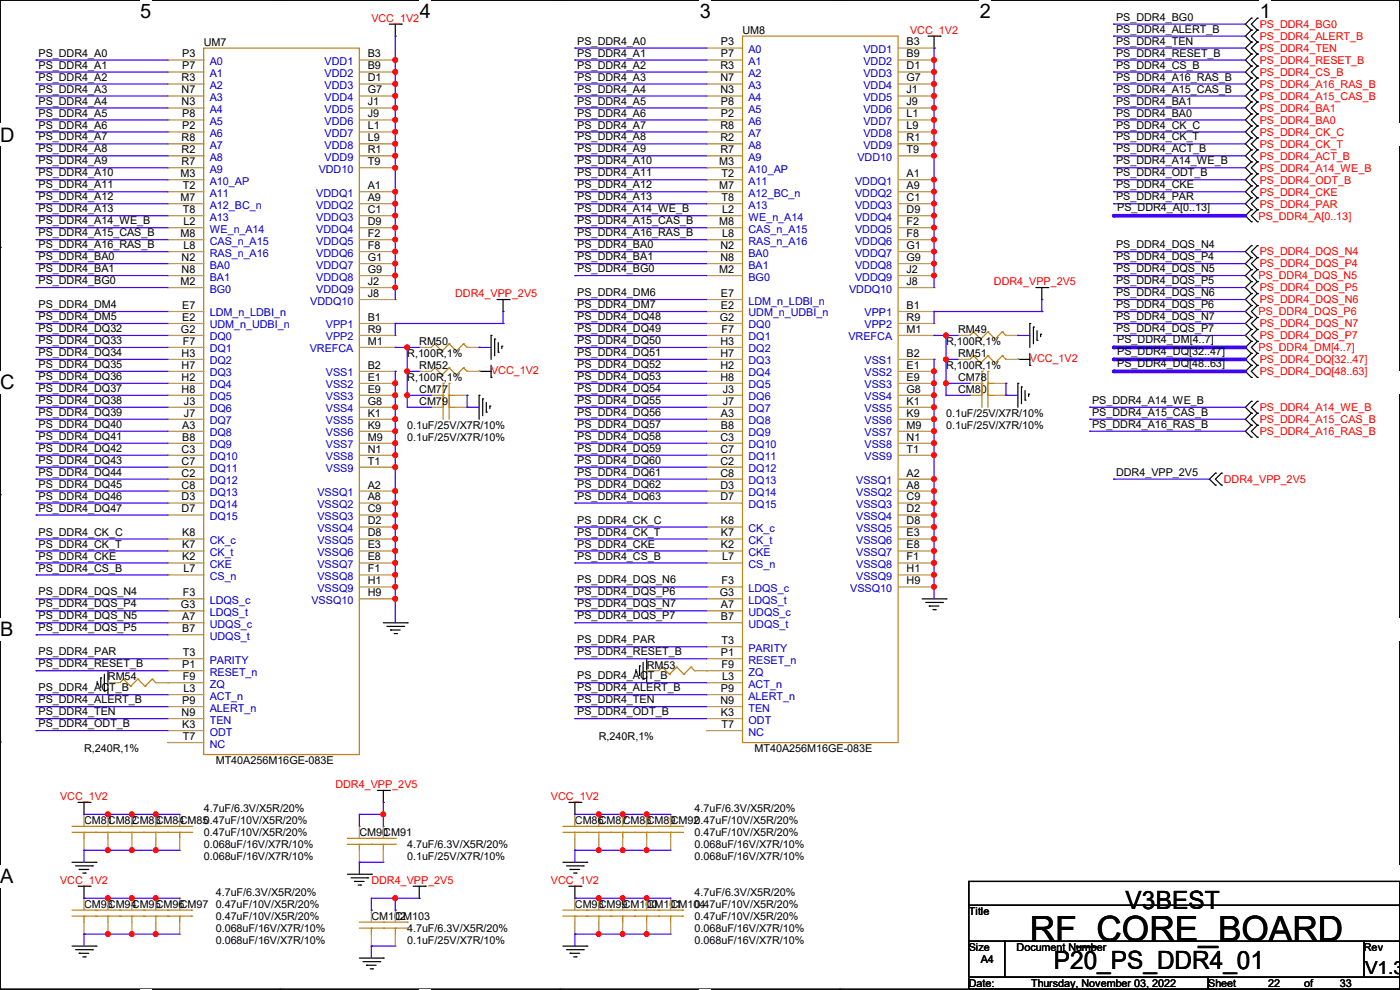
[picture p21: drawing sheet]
<svg xmlns="http://www.w3.org/2000/svg" width="297mm" height="210mm" viewBox="0 0 297 210" stroke-linecap="round" stroke-linejoin="round" font-family="sans-serif">
<defs><g id="words">
<text font-size="7.4" x="218.5" y="199.7">RF_CORE_BOARD</text>
<g font-size="5.3">
<text x="238.8" y="192.8">V3BEST</text>
<text x="223.6" y="205.5">P20_PS_DDR4_01</text>
</g>
<g font-size="4.2">
<text x="29.7" y="3.9">5</text>
<text x="89.1" y="3.9">4</text>
<text x="148.5" y="3.9">3</text>
<text x="207.9" y="3.9">2</text>
<text x="267.3" y="3.9">1</text>
<text x="0" y="30.1">D</text>
<text x="0" y="82.5">C</text>
<text x="0" y="135">B</text>
<text x="0" y="187.4">A</text>
<text x="297" y="187.4">A</text>
</g>
<text font-size="3.8" x="289.6" y="206.6">V1.3</text>
<g font-size="2.3" fill="#f00">
<text x="78.8" y="4.7">VCC_1V2</text>
<text x="267.3" y="5.9">PS_DDR4_BG0</text>
<text x="193.1" y="7.2">VCC_1V2</text>
<text x="267.3" y="8.5">PS_DDR4_ALERT_B</text>
<text x="267.3" y="11">PS_DDR4_TEN</text>
<text x="267.3" y="13.5">PS_DDR4_RESET_B</text>
<text x="267.3" y="16.1">PS_DDR4_CS_B</text>
<text x="267.3" y="18.6">PS_DDR4_A16_RAS_B</text>
<text x="267.3" y="21.2">PS_DDR4_A15_CAS_B</text>
<text x="267.3" y="23.7">PS_DDR4_BA1</text>
<text x="267.3" y="26.2">PS_DDR4_BA0</text>
<text x="267.3" y="28.8">PS_DDR4_CK_C</text>
<text x="267.3" y="31.3">PS_DDR4_CK_T</text>
<text x="267.3" y="33.9">PS_DDR4_ACT_B</text>
<text x="267.3" y="36.4">PS_DDR4_A14_WE_B</text>
<text x="267.3" y="38.9">PS_DDR4_ODT_B</text>
<text x="267.3" y="41.5">PS_DDR4_CKE</text>
<text x="267" y="46.6">PS_DDR4_A[0..13]</text>
<text x="267.3" y="44">PS_DDR4_PAR</text>
<text x="267" y="59.3">PS_DDR4_DQS_N5</text>
<text x="267.3" y="54.2">PS_DDR4_DQS_N4</text>
<text x="267.3" y="56.7">PS_DDR4_DQS_P4</text>
<text x="96.6" y="63.1">DDR4_VPP_2V5</text>
<text x="210.9" y="60.5">DDR4_VPP_2V5</text>
<text x="267.3" y="61.8">PS_DDR4_DQS_P5</text>
<text x="267.3" y="64.3">PS_DDR4_DQS_N6</text>
<text x="267" y="66.9">PS_DDR4_DQS_P6</text>
<text x="267.3" y="69.4">PS_DDR4_DQS_N7</text>
<text x="267.3" y="72">PS_DDR4_DQS_P7</text>
<text x="218.5" y="76.8">VCC_1V2</text>
<text x="267" y="74.5">PS_DDR4_DM[4..7]</text>
<text x="267.3" y="77">PS_DDR4_DQ[32..47]</text>
<text x="104.2" y="79.3">VCC_1V2</text>
<text x="267.3" y="79.6">PS_DDR4_DQ[48..63]</text>
<text x="267.3" y="87.2">PS_DDR4_A14_WE_B</text>
<text x="267.3" y="89.7">PS_DDR4_A15_CAS_B</text>
<text x="267.3" y="92.3">PS_DDR4_A16_RAS_B</text>
<text x="259.6" y="102.4">DDR4_VPP_2V5</text>
<text x="71.2" y="167.2">DDR4_VPP_2V5</text>
<text x="12.7" y="169.8">VCC_1V2</text>
<text x="116.9" y="169.8">VCC_1V2</text>
<text x="12.7" y="187.5">VCC_1V2</text>
<text x="78.8" y="187.5">DDR4_VPP_2V5</text>
<text x="116.9" y="187.5">VCC_1V2</text>
</g>
<g font-size="2.3">
<text x="236.8" y="4.4">PS_DDR4_BG0</text>
<text x="43.2" y="9.7">UM7</text>
<text x="122.5" y="9.5">PS_DDR4_A0</text>
<text x="153" y="9.7">P3</text>
<text x="157.5" y="7.2">UM8</text>
<text x="192.3" y="9.7">B3</text>
<text x="236.8" y="6.9">PS_DDR4_ALERT_B</text>
<text x="236.8" y="9.5">PS_DDR4_TEN</text>
<text x="8.2" y="12">PS_DDR4_A0</text>
<text x="8.2" y="14.6">PS_DDR4_A1</text>
<text x="8.2" y="17.1">PS_DDR4_A2</text>
<text x="38.5" y="17.3">R3</text>
<text x="38.7" y="12.2">P3</text>
<text x="38.7" y="14.7">P7</text>
<text x="78" y="12.2">B3</text>
<text x="78" y="14.7">B9</text>
<text x="78" y="17.3">D1</text>
<text x="122.5" y="12">PS_DDR4_A1</text>
<text x="122.5" y="14.6">PS_DDR4_A2</text>
<text x="122.5" y="17.1">PS_DDR4_A3</text>
<text x="152.8" y="14.7">R3</text>
<text x="152.8" y="17.3">N7</text>
<text x="153" y="12.2">P7</text>
<text x="192.3" y="12.2">B9</text>
<text x="192.3" y="14.7">D1</text>
<text x="192.3" y="17.3">G7</text>
<text x="236.8" y="12">PS_DDR4_RESET_B</text>
<text x="236.8" y="14.6">PS_DDR4_CS_B</text>
<text x="236.8" y="17.1">PS_DDR4_A16_RAS_B</text>
<text x="8.2" y="19.6">PS_DDR4_A3</text>
<text x="8.2" y="22.2">PS_DDR4_A4</text>
<text x="38.5" y="19.8">N7</text>
<text x="38.5" y="22.4">N3</text>
<text x="78" y="19.8">G7</text>
<text x="78" y="22.4">J1</text>
<text x="122.5" y="19.6">PS_DDR4_A4</text>
<text x="122.5" y="22.2">PS_DDR4_A5</text>
<text x="152.8" y="19.8">N3</text>
<text x="153" y="22.4">P8</text>
<text x="192.3" y="19.8">J1</text>
<text x="192.3" y="22.4">J9</text>
<text x="236.8" y="19.6">PS_DDR4_A15_CAS_B</text>
<text x="236.8" y="22.2">PS_DDR4_BA1</text>
<text x="8.2" y="24.7">PS_DDR4_A5</text>
<text x="8.2" y="27.3">PS_DDR4_A6</text>
<text x="8.2" y="29.8">PS_DDR4_A7</text>
<text x="38.5" y="30">R8</text>
<text x="38.7" y="24.9">P8</text>
<text x="38.7" y="27.4">P2</text>
<text x="78" y="24.9">J9</text>
<text x="78" y="27.4">L1</text>
<text x="78" y="30">L9</text>
<text x="122.5" y="24.7">PS_DDR4_A6</text>
<text x="122.5" y="27.3">PS_DDR4_A7</text>
<text x="122.5" y="29.8">PS_DDR4_A8</text>
<text x="152.8" y="27.4">R8</text>
<text x="152.8" y="30">R2</text>
<text x="153" y="24.9">P2</text>
<text x="192.3" y="24.9">L1</text>
<text x="192.3" y="27.4">L9</text>
<text x="192.3" y="30">R1</text>
<text x="236.8" y="24.7">PS_DDR4_BA0</text>
<text x="236.8" y="27.3">PS_DDR4_CK_C</text>
<text x="236.8" y="29.8">PS_DDR4_CK_T</text>
<text x="8.2" y="32.3">PS_DDR4_A8</text>
<text x="8.2" y="34.9">PS_DDR4_A9</text>
<text x="38.5" y="32.5">R2</text>
<text x="38.5" y="35.1">R7</text>
<text x="78" y="32.5">R1</text>
<text x="78" y="35.1">T9</text>
<text x="122.5" y="32.3">PS_DDR4_A9</text>
<text x="122.5" y="34.9">PS_DDR4_A10</text>
<text x="152.6" y="35.1">M3</text>
<text x="152.8" y="32.5">R7</text>
<text x="192.3" y="32.5">T9</text>
<text x="236.8" y="32.3">PS_DDR4_ACT_B</text>
<text x="236.8" y="34.9">PS_DDR4_A14_WE_B</text>
<text x="8.2" y="37.4">PS_DDR4_A10</text>
<text x="8.2" y="40">PS_DDR4_A11</text>
<text x="38.3" y="37.6">M3</text>
<text x="38.8" y="40.1">T2</text>
<text x="78" y="40.1">A1</text>
<text x="122.5" y="37.4">PS_DDR4_A11</text>
<text x="122.5" y="40">PS_DDR4_A12</text>
<text x="152.6" y="40.1">M7</text>
<text x="153.1" y="37.6">T2</text>
<text x="192.3" y="37.6">A1</text>
<text x="192.3" y="40.1">A9</text>
<text x="236.8" y="37.4">PS_DDR4_ODT_B</text>
<text x="236.8" y="40">PS_DDR4_CKE</text>
<text x="8.2" y="42.5">PS_DDR4_A12</text>
<text x="8.2" y="45">PS_DDR4_A13</text>
<text x="8.2" y="47.6">PS_DDR4_A14_WE_B</text>
<text x="38.3" y="42.7">M7</text>
<text x="38.8" y="45.2">T8</text>
<text x="38.9" y="47.8">L2</text>
<text x="78" y="42.7">A9</text>
<text x="78" y="45.2">C1</text>
<text x="78" y="47.8">D9</text>
<text x="122.5" y="42.5">PS_DDR4_A13</text>
<text x="122.5" y="45">PS_DDR4_A14_WE_B</text>
<text x="122.5" y="47.6">PS_DDR4_A15_CAS_B</text>
<text x="152.6" y="47.8">M8</text>
<text x="153.1" y="42.7">T8</text>
<text x="153.2" y="45.2">L2</text>
<text x="192.3" y="42.7">C1</text>
<text x="192.3" y="45.2">D9</text>
<text x="192.3" y="47.8">F2</text>
<text x="236.8" y="42.5">PS_DDR4_PAR</text>
<text x="237" y="44.8">PS_DDR4_A[0..13]</text>
<text x="8.2" y="50.1">PS_DDR4_A15_CAS_B</text>
<text x="8.2" y="52.7">PS_DDR4_A16_RAS_B</text>
<text x="38.3" y="50.3">M8</text>
<text x="38.9" y="52.8">L8</text>
<text x="78" y="50.3">F2</text>
<text x="78" y="52.8">F8</text>
<text x="122.5" y="50.1">PS_DDR4_A16_RAS_B</text>
<text x="122.5" y="52.7">PS_DDR4_BA0</text>
<text x="152.8" y="52.8">N2</text>
<text x="153.2" y="50.3">L8</text>
<text x="192.3" y="50.3">F8</text>
<text x="192.3" y="52.8">G1</text>
<text x="236.8" y="52.7">PS_DDR4_DQS_N4</text>
<text x="8.2" y="55.2">PS_DDR4_BA0</text>
<text x="8.2" y="57.7">PS_DDR4_BA1</text>
<text x="38.5" y="55.4">N2</text>
<text x="38.5" y="57.9">N8</text>
<text x="78" y="55.4">G1</text>
<text x="78" y="57.9">G9</text>
<text x="122.5" y="55.2">PS_DDR4_BA1</text>
<text x="122.5" y="57.7">PS_DDR4_BG0</text>
<text x="152.6" y="57.9">M2</text>
<text x="152.8" y="55.4">N8</text>
<text x="192.3" y="55.4">G9</text>
<text x="192.3" y="57.9">J2</text>
<text x="236.8" y="55.2">PS_DDR4_DQS_P4</text>
<text x="236.8" y="57.7">PS_DDR4_DQS_N5</text>
<text x="8.2" y="65.4">PS_DDR4_DM4</text>
<text x="8.2" y="60.3">PS_DDR4_BG0</text>
<text x="38.3" y="60.5">M2</text>
<text x="38.7" y="65.5">E7</text>
<text x="78" y="60.5">J2</text>
<text x="78" y="63">J8</text>
<text x="122.5" y="62.8">PS_DDR4_DM6</text>
<text x="122.5" y="65.4">PS_DDR4_DM7</text>
<text x="153" y="63">E7</text>
<text x="153" y="65.5">E2</text>
<text x="192.3" y="60.5">J8</text>
<text x="192.3" y="65.5">B1</text>
<text x="236.8" y="60.3">PS_DDR4_DQS_P5</text>
<text x="236.8" y="62.8">PS_DDR4_DQS_N6</text>
<text x="236.8" y="65.4">PS_DDR4_DQS_P6</text>
<text x="8.2" y="67.9">PS_DDR4_DM5</text>
<text x="8.2" y="70.4">PS_DDR4_DQ32</text>
<text x="38.4" y="70.6">G2</text>
<text x="38.7" y="68.1">E2</text>
<text x="78" y="68.1">B1</text>
<text x="78" y="70.6">R9</text>
<text x="122.5" y="67.9">PS_DDR4_DQ48</text>
<text x="122.5" y="70.4">PS_DDR4_DQ49</text>
<text x="152.7" y="68.1">G2</text>
<text x="153.1" y="70.6">F7</text>
<text x="192.3" y="68.1">R9</text>
<text x="192.3" y="70.6">M1</text>
<text x="203.2" y="70.7">RM49</text>
<text x="236.8" y="67.9">PS_DDR4_DQS_N7</text>
<text x="236.8" y="70.4">PS_DDR4_DQS_P7</text>
<text x="8.2" y="73">PS_DDR4_DQ33</text>
<text x="8.2" y="75.5">PS_DDR4_DQ34</text>
<text x="38.5" y="75.7">H3</text>
<text x="38.8" y="73.2">F7</text>
<text x="78" y="73.2">M1</text>
<text x="86.4" y="75.8">R,100R,1%</text>
<text x="88.9" y="73.2">RM50</text>
<text x="122.5" y="73">PS_DDR4_DQ50</text>
<text x="122.5" y="75.5">PS_DDR4_DQ51</text>
<text x="152.8" y="73.2">H3</text>
<text x="152.8" y="75.7">H7</text>
<text x="192.3" y="75.7">B2</text>
<text x="200.7" y="73.2">R,100R,1%</text>
<text x="203.2" y="75.8">RM51</text>
<text x="237" y="72.7">PS_DDR4_DM[4..7]</text>
<text x="237" y="75.3">PS_DDR4_DQ[32..47]</text>
<text x="237" y="77.8">PS_DDR4_DQ[48..63]</text>
<text x="8.2" y="78.1">PS_DDR4_DQ35</text>
<text x="8.2" y="80.6">PS_DDR4_DQ36</text>
<text x="8.2" y="83.1">PS_DDR4_DQ37</text>
<text x="38.5" y="78.2">H7</text>
<text x="38.5" y="80.8">H2</text>
<text x="38.5" y="83.3">H8</text>
<text x="78" y="78.2">B2</text>
<text x="78" y="80.8">E1</text>
<text x="78" y="83.3">E9</text>
<text x="86.4" y="80.9">R,100R,1%</text>
<text x="88.9" y="83.4">CM77</text>
<text x="88.9" y="78.3">RM52</text>
<text x="122.5" y="78.1">PS_DDR4_DQ52</text>
<text x="122.5" y="80.6">PS_DDR4_DQ53</text>
<text x="122.5" y="83.1">PS_DDR4_DQ54</text>
<text x="152.8" y="78.2">H2</text>
<text x="152.8" y="80.8">H8</text>
<text x="153.3" y="83.3">J3</text>
<text x="192.3" y="78.2">E1</text>
<text x="192.3" y="80.8">E9</text>
<text x="192.3" y="83.3">G8</text>
<text x="200.7" y="78.3">R,100R,1%</text>
<text x="203.2" y="83.4">CM80</text>
<text x="203.2" y="80.9">CM78</text>
<text x="8.2" y="85.7">PS_DDR4_DQ38</text>
<text x="8.2" y="88.2">PS_DDR4_DQ39</text>
<text x="39" y="85.9">J3</text>
<text x="39" y="88.4">J7</text>
<text x="78" y="85.9">G8</text>
<text x="78" y="88.4">K1</text>
<text x="88.9" y="85.9">CM79</text>
<text x="122.5" y="85.7">PS_DDR4_DQ55</text>
<text x="122.5" y="88.2">PS_DDR4_DQ56</text>
<text x="153" y="88.4">A3</text>
<text x="153.3" y="85.9">J7</text>
<text x="192.3" y="85.9">K1</text>
<text x="192.3" y="88.4">K9</text>
<text x="200.7" y="88.5">0.1uF/25V/X7R/10%</text>
<text x="231.7" y="85.7">PS_DDR4_A14_WE_B</text>
<text x="231.7" y="88.2">PS_DDR4_A15_CAS_B</text>
<text x="8.2" y="90.8">PS_DDR4_DQ40</text>
<text x="8.2" y="93.3">PS_DDR4_DQ41</text>
<text x="8.2" y="95.8">PS_DDR4_DQ42</text>
<text x="38.7" y="90.9">A3</text>
<text x="38.7" y="93.5">B8</text>
<text x="78" y="90.9">K9</text>
<text x="78" y="93.5">M9</text>
<text x="86.4" y="91">0.1uF/25V/X7R/10%</text>
<text x="86.4" y="93.6">0.1uF/25V/X7R/10%</text>
<text x="122.5" y="90.8">PS_DDR4_DQ57</text>
<text x="122.5" y="93.3">PS_DDR4_DQ58</text>
<text x="122.5" y="95.8">PS_DDR4_DQ59</text>
<text x="152.8" y="93.5">C3</text>
<text x="153" y="90.9">B8</text>
<text x="192.3" y="90.9">M9</text>
<text x="192.3" y="93.5">N1</text>
<text x="200.7" y="91">0.1uF/25V/X7R/10%</text>
<text x="231.7" y="90.8">PS_DDR4_A16_RAS_B</text>
<text x="8.2" y="98.4">PS_DDR4_DQ43</text>
<text x="8.2" y="100.9">PS_DDR4_DQ44</text>
<text x="38.5" y="96">C3</text>
<text x="38.5" y="98.6">C7</text>
<text x="38.5" y="101.1">C2</text>
<text x="78" y="96">N1</text>
<text x="78" y="98.6">T1</text>
<text x="122.5" y="98.4">PS_DDR4_DQ60</text>
<text x="122.5" y="100.9">PS_DDR4_DQ61</text>
<text x="152.8" y="96">C7</text>
<text x="152.8" y="98.6">C2</text>
<text x="152.8" y="101.1">C8</text>
<text x="192.3" y="96">T1</text>
<text x="192.3" y="101.1">A2</text>
<text x="236.8" y="100.9">DDR4_VPP_2V5</text>
<text x="8.2" y="103.5">PS_DDR4_DQ45</text>
<text x="8.2" y="106">PS_DDR4_DQ46</text>
<text x="38.5" y="103.6">C8</text>
<text x="38.5" y="106.2">D3</text>
<text x="78" y="103.6">A2</text>
<text x="78" y="106.2">A8</text>
<text x="122.5" y="103.5">PS_DDR4_DQ62</text>
<text x="122.5" y="106">PS_DDR4_DQ63</text>
<text x="152.8" y="103.6">D3</text>
<text x="152.8" y="106.2">D7</text>
<text x="192.3" y="103.6">A8</text>
<text x="192.3" y="106.2">C9</text>
<text x="8.2" y="108.5">PS_DDR4_DQ47</text>
<text x="8.2" y="113.6">PS_DDR4_CK_C</text>
<text x="38.5" y="108.7">D7</text>
<text x="38.7" y="113.8">K8</text>
<text x="78" y="108.7">C9</text>
<text x="78" y="111.3">D2</text>
<text x="78" y="113.8">D8</text>
<text x="122.5" y="111.1">PS_DDR4_CK_C</text>
<text x="122.5" y="113.6">PS_DDR4_CK_T</text>
<text x="153" y="111.3">K8</text>
<text x="153" y="113.8">K7</text>
<text x="192.3" y="108.7">D2</text>
<text x="192.3" y="111.3">D8</text>
<text x="192.3" y="113.8">E3</text>
<text x="8.2" y="116.2">PS_DDR4_CK_T</text>
<text x="8.2" y="118.7">PS_DDR4_CKE</text>
<text x="38.7" y="116.3">K7</text>
<text x="38.7" y="118.9">K2</text>
<text x="78" y="116.3">E3</text>
<text x="78" y="118.9">E8</text>
<text x="122.5" y="116.2">PS_DDR4_CKE</text>
<text x="122.5" y="118.7">PS_DDR4_CS_B</text>
<text x="153" y="116.3">K2</text>
<text x="153.2" y="118.9">L7</text>
<text x="192.3" y="116.3">E8</text>
<text x="192.3" y="118.9">F1</text>
<text x="8.2" y="121.2">PS_DDR4_CS_B</text>
<text x="38.9" y="121.4">L7</text>
<text x="78" y="121.4">F1</text>
<text x="78" y="124">H1</text>
<text x="122.5" y="123.8">PS_DDR4_DQS_N6</text>
<text x="153.1" y="124">F3</text>
<text x="192.3" y="121.4">H1</text>
<text x="192.3" y="124">H9</text>
<text x="8.2" y="126.3">PS_DDR4_DQS_N4</text>
<text x="8.2" y="128.9">PS_DDR4_DQS_P4</text>
<text x="8.2" y="131.4">PS_DDR4_DQS_N5</text>
<text x="38.4" y="129">G3</text>
<text x="38.7" y="131.6">A7</text>
<text x="38.8" y="126.5">F3</text>
<text x="78" y="126.5">H9</text>
<text x="122.5" y="126.3">PS_DDR4_DQS_P6</text>
<text x="122.5" y="128.9">PS_DDR4_DQS_N7</text>
<text x="122.5" y="131.4">PS_DDR4_DQS_P7</text>
<text x="152.7" y="126.5">G3</text>
<text x="153" y="129">A7</text>
<text x="153" y="131.6">B7</text>
<text x="8.2" y="133.9">PS_DDR4_DQS_P5</text>
<text x="38.7" y="134.1">B7</text>
<text x="122.5" y="136.5">PS_DDR4_PAR</text>
<text x="153.1" y="136.7">T3</text>
<text x="8.2" y="139">PS_DDR4_PAR</text>
<text x="8.2" y="141.6">PS_DDR4_RESET_B</text>
<text x="38.7" y="141.7">P1</text>
<text x="38.8" y="139.2">T3</text>
<text x="122.5" y="139">PS_DDR4_RESET_B</text>
<text x="137.2" y="141.8">RM53</text>
<text x="153" y="139.2">P1</text>
<text x="153.1" y="141.7">F9</text>
<text x="8.2" y="146.6">PS_DDR4_ACT_B</text>
<text x="8.2" y="149.2">PS_DDR4_ALERT_B</text>
<text x="22.9" y="144.4">RM54</text>
<text x="38.7" y="149.4">P9</text>
<text x="38.8" y="144.3">F9</text>
<text x="38.9" y="146.8">L3</text>
<text x="122.5" y="144.1">PS_DDR4_ACT_B</text>
<text x="122.5" y="146.6">PS_DDR4_ALERT_B</text>
<text x="122.5" y="149.2">PS_DDR4_TEN</text>
<text x="152.8" y="149.4">N9</text>
<text x="153" y="146.8">P9</text>
<text x="153.2" y="144.3">L3</text>
<text x="8.2" y="151.7">PS_DDR4_TEN</text>
<text x="8.2" y="154.3">PS_DDR4_ODT_B</text>
<text x="38.5" y="151.9">N9</text>
<text x="38.7" y="154.4">K3</text>
<text x="122.5" y="151.7">PS_DDR4_ODT_B</text>
<text x="153" y="151.9">K3</text>
<text x="153.1" y="154.4">T7</text>
<text x="17.8" y="159.6">R,240R,1%</text>
<text x="38.8" y="157">T7</text>
<text x="127" y="157.1">R,240R,1%</text>
<text x="160.1" y="159.6">MT40A256M16GE-083E</text>
<text x="45.8" y="162.1">MT40A256M16GE-083E</text>
<text x="43.2" y="172.3">4.7uF/6.3V/X5R/20%</text>
<text x="147.4" y="172.3">4.7uF/6.3V/X5R/20%</text>
<text x="17.8" y="174.8">CM81</text>
<text x="22.9" y="174.8">CM82</text>
<text x="28" y="174.8">CM83</text>
<text x="33.1" y="174.8">CM84</text>
<text x="38.1" y="174.8">CM85</text>
<text x="43.2" y="177.4">0.47uF/10V/X5R/20%</text>
<text x="43.2" y="179.9">0.068uF/16V/X7R/10%</text>
<text x="43.2" y="174.8">0.47uF/10V/X5R/20%</text>
<text x="76.2" y="177.4">CM90</text>
<text x="81.3" y="177.4">CM91</text>
<text x="86.4" y="179.9">4.7uF/6.3V/X5R/20%</text>
<text x="122" y="174.8">CM86</text>
<text x="127" y="174.8">CM87</text>
<text x="132.1" y="174.8">CM88</text>
<text x="137.2" y="174.8">CM89</text>
<text x="142.3" y="174.8">CM92</text>
<text x="147.4" y="177.4">0.47uF/10V/X5R/20%</text>
<text x="147.4" y="179.9">0.068uF/16V/X7R/10%</text>
<text x="147.4" y="174.8">0.47uF/10V/X5R/20%</text>
<text x="43.2" y="182.5">0.068uF/16V/X7R/10%</text>
<text x="86.4" y="182.5">0.1uF/25V/X7R/10%</text>
<text x="147.4" y="182.5">0.068uF/16V/X7R/10%</text>
<text x="45.8" y="190.1">4.7uF/6.3V/X5R/20%</text>
<text x="147.4" y="190.1">4.7uF/6.3V/X5R/20%</text>
<text x="17.8" y="192.6">CM93</text>
<text x="22.9" y="192.6">CM94</text>
<text x="28" y="192.6">CM95</text>
<text x="33.1" y="192.6">CM96</text>
<text x="38.1" y="192.6">CM97</text>
<text x="45.8" y="192.6">0.47uF/10V/X5R/20%</text>
<text x="45.8" y="195.2">0.47uF/10V/X5R/20%</text>
<text x="45.8" y="197.7">0.068uF/16V/X7R/10%</text>
<text x="78.8" y="195.2">CM102</text>
<text x="83.9" y="195.2">CM103</text>
<text x="86.4" y="197.7">4.7uF/6.3V/X5R/20%</text>
<text x="122" y="192.6">CM98</text>
<text x="127" y="192.6">CM99</text>
<text x="132.1" y="192.6">CM100</text>
<text x="137.2" y="192.6">CM101</text>
<text x="142.3" y="192.6">CM104</text>
<text x="147.4" y="195.2">0.47uF/10V/X5R/20%</text>
<text x="147.4" y="197.7">0.068uF/16V/X7R/10%</text>
<text x="147.4" y="192.6">0.47uF/10V/X5R/20%</text>
<text x="205.5" y="194.1">Title</text>
<text x="45.8" y="200.2">0.068uF/16V/X7R/10%</text>
<text x="86.4" y="200.2">0.1uF/25V/X7R/10%</text>
<text x="147.4" y="200.2">0.068uF/16V/X7R/10%</text>
<text x="205.5" y="201.8">Size</text>
<text x="215.7" y="201.8">Document Number</text>
<text x="289.4" y="201.8">Rev</text>
<text x="205.5" y="209.4">Date:</text>
<text x="208.1" y="204.3">A4</text>
<text x="218.7" y="209.4">Thursday, November 03, 2022</text>
<text x="256.3" y="209.4">Sheet</text>
<text x="269" y="209.4">22</text>
<text x="276.7" y="209.4">of</text>
<text x="284.3" y="209.4">33</text>
</g>
<g font-size="2.3" fill="#00c">
<text x="158.8" y="11.3">A0</text>
<text x="183.2" y="11.3">VDD1</text>
<text x="44.5" y="13.8">A0</text>
<text x="44.5" y="16.3">A1</text>
<text x="68.9" y="13.8">VDD1</text>
<text x="68.9" y="16.3">VDD2</text>
<text x="158.8" y="13.8">A1</text>
<text x="158.8" y="16.3">A2</text>
<text x="183.2" y="13.8">VDD2</text>
<text x="183.2" y="16.3">VDD3</text>
<text x="44.5" y="18.9">A2</text>
<text x="44.5" y="21.4">A3</text>
<text x="44.5" y="24">A4</text>
<text x="68.9" y="18.9">VDD3</text>
<text x="68.9" y="21.4">VDD4</text>
<text x="68.9" y="24">VDD5</text>
<text x="158.8" y="18.9">A3</text>
<text x="158.8" y="21.4">A4</text>
<text x="158.8" y="24">A5</text>
<text x="183.2" y="18.9">VDD4</text>
<text x="183.2" y="21.4">VDD5</text>
<text x="183.2" y="24">VDD6</text>
<text x="44.5" y="26.5">A5</text>
<text x="44.5" y="29">A6</text>
<text x="68.9" y="26.5">VDD6</text>
<text x="68.9" y="29">VDD7</text>
<text x="158.8" y="26.5">A6</text>
<text x="158.8" y="29">A7</text>
<text x="183.2" y="26.5">VDD7</text>
<text x="183.2" y="29">VDD8</text>
<text x="44.5" y="31.6">A7</text>
<text x="44.5" y="34.1">A8</text>
<text x="68.9" y="31.6">VDD8</text>
<text x="68.9" y="34.1">VDD9</text>
<text x="158.8" y="31.6">A8</text>
<text x="158.8" y="34.1">A9</text>
<text x="181.9" y="34.1">VDD10</text>
<text x="183.2" y="31.6">VDD9</text>
<text x="44.5" y="36.7">A9</text>
<text x="44.5" y="39.2">A10_AP</text>
<text x="44.5" y="41.7">A11</text>
<text x="67.1" y="41.7">VDDQ1</text>
<text x="67.6" y="36.7">VDD10</text>
<text x="158.8" y="36.7">A10_AP</text>
<text x="158.8" y="39.2">A11</text>
<text x="158.8" y="41.7">A12_BC_n</text>
<text x="181.4" y="39.2">VDDQ1</text>
<text x="181.4" y="41.7">VDDQ2</text>
<text x="44.5" y="44.3">A12_BC_n</text>
<text x="44.5" y="46.8">A13</text>
<text x="67.1" y="44.3">VDDQ2</text>
<text x="67.1" y="46.8">VDDQ3</text>
<text x="158.8" y="44.3">A13</text>
<text x="158.8" y="46.8">WE_n_A14</text>
<text x="181.4" y="44.3">VDDQ3</text>
<text x="181.4" y="46.8">VDDQ4</text>
<text x="44.5" y="49.4">WE_n_A14</text>
<text x="44.5" y="51.9">CAS_n_A15</text>
<text x="67.1" y="49.4">VDDQ4</text>
<text x="67.1" y="51.9">VDDQ5</text>
<text x="158.8" y="49.4">CAS_n_A15</text>
<text x="158.8" y="51.9">RAS_n_A16</text>
<text x="181.4" y="49.4">VDDQ5</text>
<text x="181.4" y="51.9">VDDQ6</text>
<text x="44.5" y="54.4">RAS_n_A16</text>
<text x="44.5" y="57">BA0</text>
<text x="44.5" y="59.5">BA1</text>
<text x="67.1" y="54.4">VDDQ6</text>
<text x="67.1" y="57">VDDQ7</text>
<text x="67.1" y="59.5">VDDQ8</text>
<text x="158.8" y="54.4">BA0</text>
<text x="158.8" y="57">BA1</text>
<text x="158.8" y="59.5">BG0</text>
<text x="181.4" y="54.4">VDDQ7</text>
<text x="181.4" y="57">VDDQ8</text>
<text x="181.4" y="59.5">VDDQ9</text>
<text x="44.5" y="62.1">BG0</text>
<text x="65.8" y="64.6">VDDQ10</text>
<text x="67.1" y="62.1">VDDQ9</text>
<text x="158.8" y="64.6">LDM_n_LDBI_n</text>
<text x="180.1" y="62.1">VDDQ10</text>
<text x="44.5" y="67.1">LDM_n_LDBI_n</text>
<text x="44.5" y="69.7">UDM_n_UDBI_n</text>
<text x="69.1" y="69.7">VPP1</text>
<text x="158.8" y="67.1">UDM_n_UDBI_n</text>
<text x="158.8" y="69.7">DQ0</text>
<text x="183.4" y="67.1">VPP1</text>
<text x="183.4" y="69.7">VPP2</text>
<text x="44.5" y="72.2">DQ0</text>
<text x="44.5" y="74.8">DQ1</text>
<text x="44.5" y="77.3">DQ2</text>
<text x="65.7" y="74.8">VREFCA</text>
<text x="69.1" y="72.2">VPP2</text>
<text x="158.8" y="72.2">DQ1</text>
<text x="158.8" y="74.8">DQ2</text>
<text x="158.8" y="77.3">DQ3</text>
<text x="180" y="72.2">VREFCA</text>
<text x="183.4" y="77.3">VSS1</text>
<text x="44.5" y="79.8">DQ3</text>
<text x="44.5" y="82.4">DQ4</text>
<text x="69.1" y="79.8">VSS1</text>
<text x="69.1" y="82.4">VSS2</text>
<text x="158.8" y="79.8">DQ4</text>
<text x="158.8" y="82.4">DQ5</text>
<text x="183.4" y="79.8">VSS2</text>
<text x="183.4" y="82.4">VSS3</text>
<text x="44.5" y="84.9">DQ5</text>
<text x="44.5" y="87.5">DQ6</text>
<text x="69.1" y="84.9">VSS3</text>
<text x="69.1" y="87.5">VSS4</text>
<text x="158.8" y="84.9">DQ6</text>
<text x="158.8" y="87.5">DQ7</text>
<text x="183.4" y="84.9">VSS4</text>
<text x="183.4" y="87.5">VSS5</text>
<text x="44.5" y="90">DQ7</text>
<text x="44.5" y="92.5">DQ8</text>
<text x="44.5" y="95.1">DQ9</text>
<text x="69.1" y="90">VSS5</text>
<text x="69.1" y="92.5">VSS6</text>
<text x="69.1" y="95.1">VSS7</text>
<text x="158.8" y="90">DQ8</text>
<text x="158.8" y="92.5">DQ9</text>
<text x="158.8" y="95.1">DQ10</text>
<text x="183.4" y="90">VSS6</text>
<text x="183.4" y="92.5">VSS7</text>
<text x="183.4" y="95.1">VSS8</text>
<text x="44.5" y="97.6">DQ10</text>
<text x="44.5" y="100.2">DQ11</text>
<text x="69.1" y="97.6">VSS8</text>
<text x="69.1" y="100.2">VSS9</text>
<text x="158.8" y="97.6">DQ11</text>
<text x="158.8" y="100.2">DQ12</text>
<text x="183.4" y="97.6">VSS9</text>
<text x="44.5" y="102.7">DQ12</text>
<text x="44.5" y="105.2">DQ13</text>
<text x="44.5" y="107.8">DQ14</text>
<text x="67.4" y="105.2">VSSQ1</text>
<text x="67.4" y="107.8">VSSQ2</text>
<text x="158.8" y="102.7">DQ13</text>
<text x="158.8" y="105.2">DQ14</text>
<text x="158.8" y="107.8">DQ15</text>
<text x="181.7" y="102.7">VSSQ1</text>
<text x="181.7" y="105.2">VSSQ2</text>
<text x="181.7" y="107.8">VSSQ3</text>
<text x="44.5" y="110.3">DQ15</text>
<text x="67.4" y="110.3">VSSQ3</text>
<text x="67.4" y="112.9">VSSQ4</text>
<text x="158.8" y="112.9">CK_c</text>
<text x="181.7" y="110.3">VSSQ4</text>
<text x="181.7" y="112.9">VSSQ5</text>
<text x="44.5" y="115.4">CK_c</text>
<text x="44.5" y="117.9">CK_t</text>
<text x="67.4" y="115.4">VSSQ5</text>
<text x="67.4" y="117.9">VSSQ6</text>
<text x="158.8" y="115.4">CK_t</text>
<text x="158.8" y="117.9">CKE</text>
<text x="181.7" y="115.4">VSSQ6</text>
<text x="181.7" y="117.9">VSSQ7</text>
<text x="44.5" y="120.5">CKE</text>
<text x="44.5" y="123">CS_n</text>
<text x="67.4" y="120.5">VSSQ7</text>
<text x="67.4" y="123">VSSQ8</text>
<text x="67.4" y="125.6">VSSQ9</text>
<text x="158.8" y="120.5">CS_n</text>
<text x="158.8" y="125.6">LDQS_c</text>
<text x="180.4" y="125.6">VSSQ10</text>
<text x="181.7" y="120.5">VSSQ8</text>
<text x="181.7" y="123">VSSQ9</text>
<text x="44.5" y="128.1">LDQS_c</text>
<text x="44.5" y="130.6">LDQS_t</text>
<text x="66.1" y="128.1">VSSQ10</text>
<text x="158.8" y="128.1">LDQS_t</text>
<text x="158.8" y="130.6">UDQS_c</text>
<text x="44.5" y="133.2">UDQS_c</text>
<text x="44.5" y="135.7">UDQS_t</text>
<text x="158.8" y="133.2">UDQS_t</text>
<text x="44.5" y="140.8">PARITY</text>
<text x="44.5" y="143.3">RESET_n</text>
<text x="158.8" y="138.3">PARITY</text>
<text x="158.8" y="140.8">RESET_n</text>
<text x="158.8" y="143.3">ZQ</text>
<text x="44.5" y="145.9">ZQ</text>
<text x="44.5" y="148.4">ACT_n</text>
<text x="158.8" y="145.9">ACT_n</text>
<text x="158.8" y="148.4">ALERT_n</text>
<text x="44.5" y="151">ALERT_n</text>
<text x="44.5" y="153.5">TEN</text>
<text x="158.8" y="151">TEN</text>
<text x="158.8" y="153.5">ODT</text>
<text x="44.5" y="156">ODT</text>
<text x="44.5" y="158.6">NC</text>
<text x="158.8" y="156">NC</text>
</g>
</g></defs>
<path d="M0 0h297v209.8h-297z" fill="none" stroke="#000" stroke-width=".25"/>
<g fill="#fff">
<path d="M29.7 0h2.4v4.8h-2.4z"/>
<path d="M29.7 209.8h2.4v.2h-2.4z"/>
</g>
<path d="M59.4 0h.1M59.4 209.8h.1" fill="none" stroke="#000" stroke-width=".25"/>
<g fill="#fff">
<path d="M89.1 0h2.3v4.8h-2.3z"/>
<path d="M89.1 209.8h2.3v.2h-2.3z"/>
</g>
<path d="M118.8 0h.1M118.8 209.8h.1" fill="none" stroke="#000" stroke-width=".25"/>
<g fill="#fff">
<path d="M148.5 0h2.3v4.8h-2.3z"/>
<path d="M148.5 209.8h2.3v.2h-2.3z"/>
</g>
<path d="M178.2 0h.1M178.2 209.8h.1" fill="none" stroke="#000" stroke-width=".25"/>
<g fill="#fff">
<path d="M207.9 0h2.3v4.8h-2.3z"/>
<path d="M207.9 209.8h2.3v.2h-2.3z"/>
</g>
<path d="M237.6 0h.1M237.6 209.8h.1" fill="none" stroke="#000" stroke-width=".25"/>
<g fill="#fff">
<path d="M267.3 0h2.3v4.8h-2.3z"/>
<path d="M267.3 209.8h2.3v.2h-2.3z"/>
<path d="M0 26.2h3.1v4.8h-3.1z"/>
<path d="M297 26.2v4.8z"/>
<path d="M0 78.7h3.1v4.7h-3.1z"/>
<path d="M297 78.7v4.7z"/>
</g>
<path d="M0 52.5h.1M297 52.5h.1" fill="none" stroke="#000" stroke-width=".25"/>
<g fill="#fff">
<path d="M0 131.1h2.9v4.8h-2.9z"/>
<path d="M297 131.1v4.8z"/>
</g>
<path d="M0 104.9h.1M297 104.9h.1" fill="none" stroke="#000" stroke-width=".25"/>
<g fill="#fff">
<path d="M0 183.6h2.9v4.7h-2.9z"/>
<path d="M296.9 183.6h.1v4.7h-.1z"/>
</g>
<g fill="none" stroke="#000" stroke-width=".25">
<path d="M82.6 5.1h2.5M83.9 7.7h.1M83.9 5.1v2.6M85.1 5.1h.1M196.9 7.7h2.5M198.2 10.2h.1M198.2 7.7v2.5M199.4 7.7h.1M265.5 3.9h.1M265.5 6.4h.1M265.5 8.9h.1M265.5 11.5h.1"/>
<path d="M265.5 14h.1M265.5 16.6h.1M265.5 19.1h.1M265.5 3.9l-1.3 1.2 1.3 1.3M265.5 6.4l-1.3 1.3 1.3 1.2M265.5 8.9l-1.3 1.3 1.3 1.3M265.5 11.5l-1.3 1.2 1.3 1.3M265.5 14l-1.3 1.3 1.3 1.3M265.5 16.6l-1.3 1.2 1.3 1.3M265.5 19.1l-1.3 1.3 1.3 1.2M266.7 6.4h.1M266.7 3.9h.1"/>
<path d="M266.7 8.9h.1M266.7 11.5h.1M266.7 14h.1M266.7 16.6h.1M266.7 19.1h.1M266.7 3.9l-1.2 1.2 1.2 1.3M266.7 6.4l-1.2 1.3 1.2 1.2M266.7 8.9l-1.2 1.3 1.2 1.3M266.7 11.5l-1.2 1.2 1.2 1.3M266.7 14l-1.2 1.3 1.2 1.3M266.7 16.6l-1.2 1.2 1.2 1.3M266.7 19.1l-1.2 1.3 1.2 1.2"/>
<path d="M265.5 21.6h.1M265.5 24.2h.1M265.5 26.7h.1M265.5 29.3h.1M265.5 31.8h.1M265.5 34.3h.1M265.5 36.9h.1M265.5 39.4h.1M265.5 21.6l-1.3 1.3 1.3 1.3M265.5 24.2l-1.3 1.2 1.3 1.3M265.5 26.7l-1.3 1.3 1.3 1.3M265.5 29.3l-1.3 1.2 1.3 1.3"/>
<path d="M265.5 31.8l-1.3 1.3 1.3 1.2M265.5 34.3l-1.3 1.3 1.3 1.3M265.5 36.9l-1.3 1.2 1.3 1.3M265.5 39.4l-1.3 1.3 1.3 1.3M266.7 21.6h.1M266.7 24.2h.1M266.7 26.7h.1M266.7 29.3h.1M266.7 31.8h.1M266.7 34.3h.1M266.7 36.9h.1M266.7 39.4h.1"/>
<path d="M266.7 21.6l-1.2 1.3 1.2 1.3M266.7 24.2l-1.2 1.2 1.2 1.3M266.7 26.7l-1.2 1.3 1.2 1.3M266.7 29.3l-1.2 1.2 1.2 1.3M266.7 31.8l-1.2 1.3 1.2 1.2M266.7 34.3l-1.2 1.3 1.2 1.3M266.7 36.9l-1.2 1.2 1.2 1.3M266.7 39.4l-1.2 1.3 1.2 1.3M265.5 42h.1M265.5 44.5h.1M265.5 47h.1M265.5 52.1h.1"/>
<path d="M265.5 54.7h.1M265.5 57.2h.1M265.5 59.7h.1M265.5 42l-1.3 1.2 1.3 1.3M265.5 44.5l-1.3 1.3 1.3 1.2M265.5 52.1l-1.3 1.3 1.3 1.3M265.5 54.7l-1.3 1.2 1.3 1.3M265.5 57.2l-1.3 1.3 1.3 1.2M265.5 59.7l-1.3 1.3 1.3 1.3M266.7 42h.1M266.7 44.5h.1M266.7 47h.1"/>
<path d="M266.7 54.7h.1M266.7 52.1h.1M266.7 57.2h.1M266.7 59.7h.1M266.7 42l-1.2 1.2 1.2 1.3M266.7 44.5l-1.2 1.3 1.2 1.2M266.7 52.1l-1.2 1.3 1.2 1.3M266.7 54.7l-1.2 1.2 1.2 1.3M266.7 57.2l-1.2 1.3 1.2 1.2M266.7 59.7l-1.2 1.3 1.2 1.3M101.6 78.8h.1M101.6 78.8h2.6"/>
<path d="M104.2 71.2h.1M104.2 71.2v5M104.2 77.5v2.6M104.9 71.9h.1M104.9 71.9v3.6M105.5 63.5h2.5M105.7 74.7h.1M105.7 72.7v2M106.5 73.4h.1M106.5 73.4v.6M106.7 66.1h.1M106.7 63.5v2.6"/>
<path d="M108 63.5h.1M215.9 76.2h.1M215.9 76.2h2.6M218.5 68.6h.1M218.5 77.5h.1M218.5 68.6v5.1M218.5 75v2.5M219.2 69.4h.1M219.2 69.4v3.5M219.8 61h2.5M220 72.2h.1M220 70.1v2.1"/>
<path d="M220.8 70.9h.1M220.8 70.9v.5M221 63.5h.1M221 61v2.5M222.3 61h.1M265.5 62.3h.1M265.5 64.8h.1M265.5 67.4h.1M265.5 69.9h.1M265.5 72.4h.1M265.5 75h.1M265.5 77.5h.1"/>
<path d="M265.5 62.3l-1.3 1.2 1.3 1.3M265.5 64.8l-1.3 1.3 1.3 1.3M265.5 67.4l-1.3 1.2 1.3 1.3M265.5 69.9l-1.3 1.3 1.3 1.2M265.5 72.4l-1.3 1.3 1.3 1.3M265.5 75l-1.3 1.2 1.3 1.3M265.5 77.5l-1.3 1.3 1.3 1.3M266.7 62.3h.1M266.7 64.8h.1M266.7 67.4h.1M266.7 69.9h.1M266.7 72.4h.1"/>
<path d="M266.7 75h.1M266.7 77.5h.1M266.7 62.3l-1.2 1.2 1.2 1.3M266.7 64.8l-1.2 1.3 1.2 1.3M266.7 67.4l-1.2 1.2 1.2 1.3M266.7 69.9l-1.2 1.3 1.2 1.2M266.7 72.4l-1.2 1.3 1.2 1.3M266.7 75l-1.2 1.2 1.2 1.3M266.7 77.5l-1.2 1.3 1.2 1.3M101.6 83.9h.1M101.6 83.9v5M102.4 84.6h.1"/>
<path d="M102.4 84.6v3.6M103.2 87.4h.1M103.2 85.4v2M103.9 86.1h.1M103.9 86.1v.6M104.2 80.1h.1M215.9 81.3h.1M215.9 81.3v5.1M216.7 82.1h.1M216.7 82.1v3.5M217.5 84.9h.1M217.5 82.8v2.1"/>
<path d="M218.2 83.6h.1M218.2 83.6v.5M265.5 80.1h.1M265.5 85.1h.1M265.5 87.7h.1M265.5 90.2h.1M265.5 92.8h.1M265.5 85.1l-1.3 1.3 1.3 1.3M265.5 87.7l-1.3 1.2 1.3 1.3M265.5 90.2l-1.3 1.3 1.3 1.3M266.7 80.1h.1M266.7 87.7h.1"/>
<path d="M266.7 85.1h.1M266.7 90.2h.1M266.7 92.8h.1M266.7 85.1l-1.2 1.3 1.2 1.3M266.7 87.7l-1.2 1.2 1.2 1.3M266.7 90.2l-1.2 1.3 1.2 1.3M257.9 100.4h.1M257.9 102.9h.1M257.9 100.4l-1.3 1.2 1.3 1.3M259.1 102.9h.1M259.1 100.4h.1M259.1 100.4l-1.2 1.2 1.2 1.3"/>
<path d="M81.3 132.1h5.1M82.1 132.9h3.5M82.8 133.6h.1M82.8 133.6h2.1M83.6 134.4h.5M84.1 134.4h.1M85.6 132.9h.1M86.4 132.1h.1M137.2 139.7v5.1M195.6 127h5.1M196.4 127.8h3.5M197.1 128.6h.1"/>
<path d="M197.1 128.6h2.1M197.9 129.3h.5M198.4 129.3h.1M199.9 127.8h.1M200.7 127h.1M0 157.4h.1M20.6 145.1h.1M20.6 144.6v.5M21.4 143.8h.1M21.4 143.8v2M22.1 146.6h.1M22.1 143v3.6"/>
<path d="M22.9 147.4h.1M22.9 142.3v5.1M134.9 142.5h.1M134.9 142v.5M135.7 141.3h.1M135.7 141.3v2M136.4 144.1h.1M136.4 140.5v3.6M137.2 144.8h.1M297 157.4h.1M16.6 170.2h2.5M17.8 172.8h.1"/>
<path d="M17.8 170.2v2.6M19.1 170.2h.1M80.1 167.7h2.5M81.3 170.2h.1M81.3 167.7v2.5M82.6 167.7h.1M120.7 170.2h2.5M122 172.8h.1M122 170.2v2.6M123.2 170.2h.1M15.3 182.9h5.1M16 183.7h3.6"/>
<path d="M16.6 188h2.5M16.8 184.4h.1M16.8 184.4h2M17.6 185.2h.5M17.8 190.5h.1M17.8 188v2.5M18.1 185.2h.1M19.1 188h.1M19.6 183.7h.1M20.4 182.9h.1M73.7 185.5h5.1M74.5 186.2h3.5"/>
<path d="M75.2 187h.1M75.2 187h2.1M76 187.7h.5M76.5 187.7h.1M78 186.2h.1M78.8 185.5h.1M87.7 188h2.5M88.9 190.5h.1M88.9 188v2.5M90.2 188h.1M119.4 182.9h5.1M120.2 183.7h3.5"/>
<path d="M120.7 188h2.5M120.9 184.4h.1M120.9 184.4h2.1M121.7 185.2h.5M122 190.5h.1M122 188v2.5M122.2 185.2h.1M123.2 188h.1M123.7 183.7h.1M124.5 182.9h.1M205.5 187h91.5v5.1h-91.5zM205.5 192.1h91.5v7.6h-91.5z"/>
<path d="M205.5 199.7h7.6v7.6h-7.6zM213.1 199.7h76.2v7.6h-76.2zM289.3 199.7h7.7v7.6h-7.7zM15.3 200.7h5.1M16 201.5h3.6M16.8 202.2h.1M16.8 202.2h2M17.6 203h.5M18.1 203h.1M19.6 201.5h.1M20.4 200.7h.1M76.2 203.2h5.1"/>
<path d="M77 204h3.6M77.8 204.8h.1M77.8 204.8h2M78.5 205.5h.5M79 205.5h.1M80.6 204h.1M81.3 203.2h.1M119.4 200.7h5.1M120.2 201.5h3.5M120.9 202.2h.1M120.9 202.2h2.1M121.7 203h.5"/>
<path d="M122.2 203h.1M123.7 201.5h.1M124.5 200.7h.1M205.5 207.3h50.8v2.5h-50.8zM256.3 207.3h40.7v2.5h-40.7z"/>
</g>
<g fill="none" stroke="#cc8006" stroke-width=".25">
<path d="M43.2 10.2h33v149.9h-33zM157.5 7.7h33v149.8h-33zM92.2 72.9h.1M92.2 78h.1M92.2 72.9l-.7 .8M92.2 72.9l1.6 1.6M92.2 78l-.7 .8M92.2 78l1.6 1.5M93.8 74.5h.1M93.8 79.5h.1M95.3 72.9h.1M95.3 78h.1"/>
<path d="M95.3 72.9l-1.5 1.6M95.3 72.9l1.5 1.6M95.3 78l-1.5 1.5M95.3 78l1.5 1.5M96.8 74.5h.1M96.8 79.5h.1M98.3 72.9h.1M98.3 78h.1M98.3 72.9l-1.5 1.6M98.3 72.9l.8 .8M98.3 78l-1.5 1.5M98.3 78l.8 .8"/>
<path d="M99.1 73.7h.1M99.1 78.8h.1M206.5 75.5h.1M206.5 70.4h.1M206.5 75.5l-.7 .7M206.5 75.5l1.6 1.5M206.5 70.4l-.7 .8M206.5 70.4l1.6 1.5M208.1 77h.1M208.1 71.9h.1M208.3 78.8h.1M208.3 78.8v7.6"/>
<path d="M209.6 75.5h.1M209.6 78.8h.1M209.6 70.4h.1M209.6 78.8v7.6M209.6 75.5l-1.5 1.5M209.6 75.5l1.5 1.5M209.6 70.4l-1.5 1.5M209.6 70.4l1.5 1.5M211.1 77h.1M211.1 71.9h.1M212.6 75.5h.1M212.6 70.4h.1"/>
<path d="M212.6 75.5l-1.5 1.5M212.6 75.5l.8 .7M212.6 70.4l-1.5 1.5M212.6 70.4l.8 .8M213.4 76.2h.1M213.4 71.2h.1M94 81.3h.1M94 83.9h.1M94 81.3v7.6M95.3 81.3h.1M95.3 83.9h.1M95.3 86.4h.1"/>
<path d="M95.3 83.9h1.3M95.3 81.3v7.6M95.3 86.4h1.3M208.3 81.3h.1M209.6 81.3h.1M209.6 83.9h.1M209.6 83.9h1.3M209.6 81.3h1.3M26.2 144.1h.1M26.2 144.1l-.8 .7M26.2 144.1l1.5 1.5M27.7 145.6h.1"/>
<path d="M29.3 144.1h.1M29.3 144.1l-1.6 1.5M29.3 144.1l1.5 1.5M30.8 145.6h.1M32.3 144.1h.1M32.3 144.1l-1.5 1.5M32.3 144.1l.8 .7M33.1 144.8h.1M140.5 141.5h.1M140.5 141.5l-.8 .8M140.5 141.5l1.5 1.5M142 143h.1"/>
<path d="M143.6 141.5h.1M143.6 141.5l-1.6 1.5M143.6 141.5l1.5 1.5M145.1 143h.1M146.6 141.5h.1M146.6 141.5l-1.5 1.5M146.6 141.5l.8 .8M147.4 142.3h.1M15.3 175.3h25.4M15.3 176.6h25.4M17.8 176.6h.1M17.8 176.6v1.2"/>
<path d="M20.4 175.3h.1M20.4 176.6h.1M22.9 176.6h.1M22.9 176.6v1.2M25.4 175.3h.1M25.4 176.6h.1M28 176.6h.1M28 176.6v1.2M30.5 175.3h.1M30.5 176.6h.1M33.1 176.6h.1M33.1 176.6v1.2"/>
<path d="M35.6 175.3h.1M35.6 176.6h.1M38.1 176.6h.1M38.1 176.6v1.2M40.7 175.3h.1M40.7 176.6h.1M73.7 177.8h10.2M73.7 179.1h10.2M76.2 179.1h.1M76.2 179.1v1.3M78.8 177.8h.1M78.8 179.1h.1"/>
<path d="M81.3 179.1h.1M81.3 179.1v1.3M83.9 177.8h.1M83.9 179.1h.1M119.4 175.3h25.4M119.4 176.6h25.4M122 176.6h.1M122 176.6v1.2M124.5 175.3h.1M124.5 176.6h.1M127 176.6h.1M127 176.6v1.2"/>
<path d="M129.6 175.3h.1M129.6 176.6h.1M132.1 176.6h.1M132.1 176.6v1.2M134.7 175.3h.1M134.7 176.6h.1M137.2 176.6h.1M137.2 176.6v1.2M139.7 175.3h.1M139.7 176.6h.1M142.3 176.6h.1M142.3 176.6v1.2"/>
<path d="M144.8 175.3h.1M144.8 176.6h.1M15.3 193.1h25.4M15.3 194.4h25.4M17.8 194.4h.1M17.8 194.4v1.2M20.4 193.1h.1M20.4 194.4h.1M22.9 194.4h.1M22.9 194.4v1.2M25.4 193.1h.1M25.4 194.4h.1"/>
<path d="M28 194.4h.1M28 194.4v1.2M30.5 193.1h.1M30.5 194.4h.1M33.1 194.4h.1M33.1 194.4v1.2M35.6 193.1h.1M35.6 194.4h.1M38.1 194.4h.1M38.1 194.4v1.2M40.7 193.1h.1M40.7 194.4h.1"/>
<path d="M76.2 195.6h10.2M76.2 196.9h10.2M78.8 196.9h.1M78.8 196.9v1.3M81.3 195.6h.1M81.3 196.9h.1M83.9 196.9h.1M83.9 196.9v1.3M86.4 195.6h.1M86.4 196.9h.1M119.4 193.1h25.4M119.4 194.4h25.4"/>
<path d="M122 194.4h.1M122 194.4v1.2M124.5 193.1h.1M124.5 194.4h.1M127 194.4h.1M127 194.4v1.2M129.6 193.1h.1M129.6 194.4h.1M132.1 194.4h.1M132.1 194.4v1.2M134.7 193.1h.1M134.7 194.4h.1"/>
<path d="M137.2 194.4h.1M137.2 194.4v1.2M139.7 193.1h.1M139.7 194.4h.1M142.3 194.4h.1M142.3 194.4v1.2M144.8 193.1h.1M144.8 194.4h.1"/>
</g>
<g fill="none" stroke="#a84" stroke-width=".25">
<path d="M35.6 12.7h.1M35.6 15.3h.1M35.6 17.8h.1M35.6 12.7h7.6M35.6 15.3h7.6M35.6 17.8h7.6M76.2 12.7h7.7M76.2 15.3h7.7M76.2 17.8h7.7M83.9 12.7h.1M83.9 15.3h.1M83.9 17.8h.1"/>
<path d="M149.9 10.2h.1M149.9 12.7h.1M149.9 15.3h.1M149.9 17.8h.1M149.9 10.2h7.6M149.9 12.7h7.6M149.9 15.3h7.6M149.9 17.8h7.6M190.5 10.2h7.7M190.5 12.7h7.7M190.5 15.3h7.7M190.5 17.8h7.7"/>
<path d="M198.2 10.2h.1M198.2 12.7h.1M198.2 15.3h.1M198.2 17.8h.1M35.6 20.4h.1M35.6 22.9h.1M35.6 25.4h.1M35.6 28h.1M35.6 30.5h.1M35.6 33.1h.1M35.6 35.6h.1M35.6 38.1h.1"/>
<path d="M35.6 20.4h7.6M35.6 22.9h7.6M35.6 25.4h7.6M35.6 28h7.6M35.6 30.5h7.6M35.6 33.1h7.6M35.6 35.6h7.6M35.6 38.1h7.6M76.2 20.4h7.7M76.2 22.9h7.7M76.2 25.4h7.7M76.2 28h7.7"/>
<path d="M76.2 30.5h7.7M76.2 33.1h7.7M76.2 35.6h7.7M83.9 20.4h.1M83.9 22.9h.1M83.9 25.4h.1M83.9 28h.1M83.9 30.5h.1M83.9 33.1h.1M83.9 35.6h.1M149.9 20.4h.1M149.9 22.9h.1"/>
<path d="M149.9 25.4h.1M149.9 28h.1M149.9 30.5h.1M149.9 33.1h.1M149.9 35.6h.1M149.9 38.1h.1M149.9 20.4h7.6M149.9 22.9h7.6M149.9 25.4h7.6M149.9 28h7.6M149.9 30.5h7.6M149.9 33.1h7.6"/>
<path d="M149.9 35.6h7.6M149.9 38.1h7.6M190.5 20.4h7.7M190.5 22.9h7.7M190.5 25.4h7.7M190.5 28h7.7M190.5 30.5h7.7M190.5 33.1h7.7M190.5 38.1h7.7M198.2 20.4h.1M198.2 22.9h.1M198.2 25.4h.1"/>
<path d="M198.2 28h.1M198.2 30.5h.1M198.2 33.1h.1M198.2 38.1h.1M35.6 40.7h.1M35.6 43.2h.1M35.6 45.8h.1M35.6 48.3h.1M35.6 50.8h.1M35.6 53.4h.1M35.6 55.9h.1M35.6 58.5h.1"/>
<path d="M35.6 40.7h7.6M35.6 43.2h7.6M35.6 45.8h7.6M35.6 48.3h7.6M35.6 50.8h7.6M35.6 53.4h7.6M35.6 55.9h7.6M35.6 58.5h7.6M76.2 40.7h7.7M76.2 43.2h7.7M76.2 45.8h7.7M76.2 48.3h7.7"/>
<path d="M76.2 50.8h7.7M76.2 53.4h7.7M76.2 55.9h7.7M76.2 58.5h7.7M83.9 40.7h.1M83.9 43.2h.1M83.9 45.8h.1M83.9 48.3h.1M83.9 50.8h.1M83.9 53.4h.1M83.9 55.9h.1M83.9 58.5h.1"/>
<path d="M149.9 40.7h.1M149.9 43.2h.1M149.9 45.8h.1M149.9 48.3h.1M149.9 50.8h.1M149.9 53.4h.1M149.9 55.9h.1M149.9 58.5h.1M149.9 40.7h7.6M149.9 43.2h7.6M149.9 45.8h7.6M149.9 48.3h7.6"/>
<path d="M149.9 50.8h7.6M149.9 53.4h7.6M149.9 55.9h7.6M149.9 58.5h7.6M190.5 40.7h7.7M190.5 43.2h7.7M190.5 45.8h7.7M190.5 48.3h7.7M190.5 50.8h7.7M190.5 53.4h7.7M190.5 55.9h7.7M190.5 58.5h7.7"/>
<path d="M198.2 40.7h.1M198.2 43.2h.1M198.2 45.8h.1M198.2 48.3h.1M198.2 50.8h.1M198.2 53.4h.1M198.2 55.9h.1M198.2 58.5h.1M35.6 61h.1M35.6 66.1h.1M35.6 68.6h.1M35.6 71.2h.1"/>
<path d="M35.6 73.7h.1M35.6 76.2h.1M35.6 78.8h.1M35.6 76.2h7.6M35.6 66.1h7.6M35.6 68.6h7.6M35.6 71.2h7.6M35.6 73.7h7.6M35.6 78.8h7.6M35.6 61h7.6M76.2 63.5h7.7M76.2 68.6h7.7"/>
<path d="M76.2 71.2h7.7M76.2 73.7h7.7M76.2 78.8h7.7M76.2 61h7.7M83.9 61h.1M83.9 63.5h.1M83.9 68.6h.1M83.9 71.2h.1M83.9 73.7h.1M83.9 78.8h.1M88.9 73.7h.1M88.9 78.8h.1"/>
<path d="M88.9 73.7h2.6M88.9 78.8h2.6M99.1 73.7h2.5M99.1 78.8h2.5M101.6 73.7h.1M101.6 78.8h.1M149.9 63.5h.1M149.9 66.1h.1M149.9 68.6h.1M149.9 71.2h.1M149.9 73.7h.1M149.9 76.2h.1"/>
<path d="M149.9 78.8h.1M149.9 76.2h7.6M149.9 63.5h7.6M149.9 66.1h7.6M149.9 68.6h7.6M149.9 71.2h7.6M149.9 73.7h7.6M149.9 78.8h7.6M190.5 76.2h7.7M190.5 66.1h7.7M190.5 68.6h7.7M190.5 71.2h7.7"/>
<path d="M190.5 78.8h7.7M190.5 61h7.7M198.2 61h.1M198.2 66.1h.1M198.2 68.6h.1M198.2 71.2h.1M198.2 76.2h.1M198.2 78.8h.1M203.2 76.2h.1M203.2 71.2h.1M203.2 76.2h2.6M203.2 71.2h2.6"/>
<path d="M213.4 76.2h2.5M213.4 71.2h2.5M215.9 76.2h.1M215.9 71.2h.1M35.6 81.3h.1M35.6 83.9h.1M35.6 86.4h.1M35.6 88.9h.1M35.6 91.5h.1M35.6 94h.1M35.6 96.6h.1M35.6 99.1h.1"/>
<path d="M35.6 83.9h7.6M35.6 81.3h7.6M35.6 86.4h7.6M35.6 88.9h7.6M35.6 91.5h7.6M35.6 94h7.6M35.6 96.6h7.6M35.6 99.1h7.6M76.2 83.9h7.7M76.2 81.3h7.7M76.2 86.4h7.7M76.2 88.9h7.7"/>
<path d="M76.2 91.5h7.7M76.2 94h7.7M76.2 96.6h7.7M76.2 99.1h7.7M83.9 81.3h.1M83.9 83.9h.1M83.9 86.4h.1M83.9 88.9h.1M83.9 91.5h.1M83.9 94h.1M83.9 96.6h.1M83.9 99.1h.1"/>
<path d="M91.5 83.9h.1M91.5 86.4h.1M91.5 83.9h2.5M91.5 86.4h2.5M96.6 83.9h2.5M96.6 86.4h2.5M99.1 83.9h.1M99.1 86.4h.1M149.9 81.3h.1M149.9 83.9h.1M149.9 86.4h.1M149.9 88.9h.1"/>
<path d="M149.9 91.5h.1M149.9 94h.1M149.9 96.6h.1M149.9 99.1h.1M149.9 83.9h7.6M149.9 81.3h7.6M149.9 86.4h7.6M149.9 88.9h7.6M149.9 91.5h7.6M149.9 94h7.6M149.9 96.6h7.6M149.9 99.1h7.6"/>
<path d="M190.5 83.9h7.7M190.5 81.3h7.7M190.5 86.4h7.7M190.5 88.9h7.7M190.5 91.5h7.7M190.5 94h7.7M190.5 96.6h7.7M198.2 81.3h.1M198.2 83.9h.1M198.2 86.4h.1M198.2 88.9h.1M198.2 91.5h.1"/>
<path d="M198.2 94h.1M198.2 96.6h.1M205.8 83.9h.1M205.8 81.3h.1M205.8 83.9h2.5M205.8 81.3h2.5M210.9 83.9h2.5M210.9 81.3h2.5M213.4 83.9h.1M213.4 81.3h.1M35.6 114.3h.1M35.6 116.9h.1"/>
<path d="M35.6 119.4h.1M35.6 101.6h.1M35.6 104.2h.1M35.6 106.7h.1M35.6 109.3h.1M35.6 114.3h7.6M35.6 116.9h7.6M35.6 119.4h7.6M35.6 101.6h7.6M35.6 104.2h7.6M35.6 106.7h7.6M35.6 109.3h7.6"/>
<path d="M76.2 111.8h7.7M76.2 114.3h7.7M76.2 116.9h7.7M76.2 119.4h7.7M76.2 104.2h7.7M76.2 106.7h7.7M76.2 109.3h7.7M83.9 104.2h.1M83.9 106.7h.1M83.9 109.3h.1M83.9 111.8h.1M83.9 114.3h.1"/>
<path d="M83.9 116.9h.1M83.9 119.4h.1M149.9 111.8h.1M149.9 114.3h.1M149.9 116.9h.1M149.9 119.4h.1M149.9 101.6h.1M149.9 104.2h.1M149.9 106.7h.1M149.9 111.8h7.6M149.9 114.3h7.6M149.9 116.9h7.6"/>
<path d="M149.9 119.4h7.6M149.9 101.6h7.6M149.9 104.2h7.6M149.9 106.7h7.6M190.5 111.8h7.7M190.5 114.3h7.7M190.5 116.9h7.7M190.5 119.4h7.7M190.5 101.6h7.7M190.5 104.2h7.7M190.5 106.7h7.7M190.5 109.3h7.7"/>
<path d="M198.2 101.6h.1M198.2 104.2h.1M198.2 106.7h.1M198.2 109.3h.1M198.2 111.8h.1M198.2 114.3h.1M198.2 116.9h.1M198.2 119.4h.1M35.6 122h.1M35.6 127h.1M35.6 129.6h.1M35.6 132.1h.1"/>
<path d="M35.6 134.7h.1M35.6 139.7h.1M35.6 127h7.6M35.6 129.6h7.6M35.6 132.1h7.6M35.6 139.7h7.6M35.6 122h7.6M35.6 134.7h7.6M76.2 124.5h7.7M76.2 127h7.7M76.2 122h7.7M83.9 122h.1"/>
<path d="M83.9 124.5h.1M83.9 127h.1M149.9 124.5h.1M149.9 127h.1M149.9 129.6h.1M149.9 132.1h.1M149.9 137.2h.1M149.9 139.7h.1M149.9 124.5h7.6M149.9 127h7.6M149.9 129.6h7.6M149.9 132.1h7.6"/>
<path d="M149.9 137.2h7.6M149.9 139.7h7.6M190.5 124.5h7.7M190.5 122h7.7M198.2 122h.1M198.2 124.5h.1M22.9 144.8h.1M22.9 144.8h2.5M33.1 144.8h10.1M35.6 144.8h.1M35.6 142.3h.1M35.6 147.4h.1"/>
<path d="M35.6 149.9h.1M35.6 152.4h.1M35.6 155h.1M35.6 157.5h.1M35.6 142.3h7.6M35.6 147.4h7.6M35.6 149.9h7.6M35.6 152.4h7.6M35.6 155h7.6M35.6 157.5h7.6M137.2 142.3h.1M137.2 142.3h2.5"/>
<path d="M147.4 142.3h10.1M149.9 142.3h.1M149.9 144.8h.1M149.9 147.4h.1M149.9 149.9h.1M149.9 152.4h.1M149.9 155h.1M149.9 144.8h7.6M149.9 147.4h7.6M149.9 149.9h7.6M149.9 152.4h7.6M149.9 155h7.6"/>
<path d="M17.8 172.8h.1M17.8 172.8v2.5M17.8 177.8v2.6M22.9 172.8h.1M22.9 172.8v2.5M22.9 177.8v2.6M28 172.8h.1M28 172.8v2.5M28 177.8v2.6M33.1 172.8h.1M33.1 172.8v2.5M33.1 177.8v2.6"/>
<path d="M38.1 172.8h.1M38.1 172.8v2.5M38.1 177.8v2.6M76.2 175.3h.1M76.2 175.3v2.5M81.3 175.3h.1M81.3 175.3v2.5M122 172.8h.1M122 172.8v2.5M122 177.8v2.6M127 172.8h.1M127 172.8v2.5"/>
<path d="M127 177.8v2.6M132.1 172.8h.1M132.1 172.8v2.5M132.1 177.8v2.6M137.2 172.8h.1M137.2 172.8v2.5M137.2 177.8v2.6M142.3 172.8h.1M142.3 172.8v2.5M142.3 177.8v2.6M17.8 180.4h.1M17.8 190.5h.1"/>
<path d="M17.8 198.2h.1M17.8 190.5v2.6M17.8 195.6v2.6M22.9 180.4h.1M22.9 190.5h.1M22.9 198.2h.1M22.9 190.5v2.6M22.9 195.6v2.6M28 180.4h.1M28 190.5h.1M28 198.2h.1M28 190.5v2.6"/>
<path d="M28 195.6v2.6M33.1 180.4h.1M33.1 190.5h.1M33.1 198.2h.1M33.1 190.5v2.6M33.1 195.6v2.6M38.1 190.5h.1M38.1 198.2h.1M38.1 180.4h.1M38.1 190.5v2.6M38.1 195.6v2.6M76.2 182.9h.1"/>
<path d="M76.2 180.4v2.5M78.8 193.1h.1M78.8 193.1v2.5M78.8 198.2v2.5M81.3 182.9h.1M81.3 180.4v2.5M83.9 193.1h.1M83.9 193.1v2.5M83.9 198.2v2.5M122 190.5h.1M122 198.2h.1M122 180.4h.1"/>
<path d="M122 190.5v2.6M122 195.6v2.6M127 180.4h.1M127 190.5h.1M127 198.2h.1M127 190.5v2.6M127 195.6v2.6M132.1 190.5h.1M132.1 198.2h.1M132.1 180.4h.1M132.1 190.5v2.6M132.1 195.6v2.6"/>
<path d="M137.2 190.5h.1M137.2 198.2h.1M137.2 180.4h.1M137.2 190.5v2.6M137.2 195.6v2.6M142.3 190.5h.1M142.3 198.2h.1M142.3 180.4h.1M142.3 190.5v2.6M142.3 195.6v2.6M78.8 200.7h.1M83.9 200.7h.1"/>
</g>
<g fill="none" stroke="#4200ff" stroke-width=".25">
<path d="M198.2 10.2h.1M198.2 12.7h.1M198.2 15.3h.1M198.2 17.8h.1M198.2 10.2v50.8M236.3 5.1h.1M236.3 7.7h.1M236.3 10.2h.1M236.3 12.7h.1M236.3 15.3h.1M236.3 17.8h.1M236.3 5.1h27.9"/>
<path d="M236.3 7.7h27.9M236.3 10.2h27.9M236.3 12.7h27.9M236.3 15.3h27.9M236.3 17.8h27.9M198.2 20.4h.1M198.2 22.9h.1M198.2 25.4h.1M198.2 28h.1M198.2 30.5h.1M198.2 33.1h.1M198.2 38.1h.1"/>
<path d="M236.3 20.4h.1M236.3 22.9h.1M236.3 25.4h.1M236.3 28h.1M236.3 30.5h.1M236.3 33.1h.1M236.3 35.6h.1M236.3 38.1h.1M236.3 20.4h27.9M236.3 22.9h27.9M236.3 25.4h27.9M236.3 28h27.9"/>
<path d="M236.3 30.5h27.9M236.3 33.1h27.9M236.3 35.6h27.9M236.3 38.1h27.9M83.9 53.4h.1M83.9 55.9h.1M83.9 58.5h.1M83.9 53.4v10.1M198.2 40.7h.1M198.2 43.2h.1M198.2 45.8h.1M198.2 48.3h.1"/>
<path d="M198.2 50.8h.1M198.2 53.4h.1M198.2 55.9h.1M198.2 58.5h.1M236.3 40.7h.1M236.3 43.2h.1M236.3 40.7h27.9M236.3 43.2h27.9M7.7 66.1h.1M7.7 68.6h.1M7.7 71.2h.1M7.7 73.7h.1"/>
<path d="M7.7 76.2h.1M7.7 78.8h.1M7.7 66.1h27.9M7.7 68.6h27.9M7.7 71.2h27.9M7.7 73.7h27.9M7.7 76.2h27.9M7.7 78.8h27.9M83.9 61h.1M83.9 68.6h.1M83.9 73.7h.1M83.9 78.8h.1"/>
<path d="M83.9 68.6v2.6M83.9 78.8v53.3M83.9 68.6h22.8M83.9 73.7h5M86.4 73.7h.1M86.4 78.8h.1M86.4 73.7v12.7M86.4 78.8h2.5M101.6 73.7h.1M101.6 73.7h2.6M106.7 68.6h.1M122 63.5h.1"/>
<path d="M122 66.1h.1M122 68.6h.1M122 71.2h.1M122 73.7h.1M122 76.2h.1M122 78.8h.1M122 66.1h27.9M122 68.6h27.9M122 71.2h27.9M122 73.7h27.9M122 76.2h27.9M122 78.8h27.9"/>
<path d="M122 63.5h27.9M198.2 66.1h.1M198.2 71.2h.1M198.2 76.2h.1M198.2 78.8h.1M198.2 66.1h22.8M198.2 71.2h5M198.2 66.1v2.5M198.2 76.2v50.8M200.7 71.2h.1M200.7 76.2h.1M200.7 76.2h2.5"/>
<path d="M200.7 71.2v12.7M215.9 71.2h.1M215.9 71.2h2.6M221 66.1h.1M7.7 81.3h.1M7.7 83.9h.1M7.7 86.4h.1M7.7 88.9h.1M7.7 91.5h.1M7.7 94h.1M7.7 96.6h.1M7.7 99.1h.1"/>
<path d="M7.7 81.3h27.9M7.7 83.9h27.9M7.7 86.4h27.9M7.7 88.9h27.9M7.7 91.5h27.9M7.7 94h27.9M7.7 96.6h27.9M7.7 99.1h27.9M83.9 81.3h.1M83.9 83.9h.1M83.9 86.4h.1M83.9 88.9h.1"/>
<path d="M83.9 91.5h.1M83.9 94h.1M83.9 96.6h.1M83.9 99.1h.1M86.4 83.9h.1M86.4 86.4h.1M86.4 83.9h5.1M86.4 86.4h5.1M99.1 83.9h.1M99.1 86.4h.1M99.1 83.9v2.5M99.1 86.4h2.5"/>
<path d="M122 81.3h.1M122 83.9h.1M122 86.4h.1M122 88.9h.1M122 91.5h.1M122 94h.1M122 96.6h.1M122 99.1h.1M122 81.3h27.9M122 83.9h27.9M122 86.4h27.9M122 88.9h27.9"/>
<path d="M122 91.5h27.9M122 94h27.9M122 96.6h27.9M122 99.1h27.9M198.2 81.3h.1M198.2 83.9h.1M198.2 86.4h.1M198.2 88.9h.1M198.2 91.5h.1M198.2 94h.1M198.2 96.6h.1M200.7 81.3h.1"/>
<path d="M200.7 83.9h.1M200.7 81.3h5.1M200.7 83.9h5.1M213.4 81.3h.1M213.4 83.9h.1M213.4 83.9h2.5M213.4 81.3v2.6M7.7 101.6h.1M7.7 104.2h.1M7.7 106.7h.1M7.7 109.3h.1M7.7 114.3h.1"/>
<path d="M7.7 116.9h.1M7.7 119.4h.1M7.7 101.6h27.9M7.7 104.2h27.9M7.7 106.7h27.9M7.7 109.3h27.9M7.7 114.3h27.9M7.7 116.9h27.9M7.7 119.4h27.9M83.9 104.2h.1M83.9 106.7h.1M83.9 109.3h.1"/>
<path d="M83.9 111.8h.1M83.9 114.3h.1M83.9 116.9h.1M83.9 119.4h.1M122 101.6h.1M122 104.2h.1M122 106.7h.1M122 111.8h.1M122 114.3h.1M122 116.9h.1M122 119.4h.1M122 101.6h27.9"/>
<path d="M122 104.2h27.9M122 106.7h27.9M122 114.3h27.9M122 116.9h27.9M122 119.4h27.9M122 111.8h27.9M198.2 101.6h.1M198.2 104.2h.1M198.2 106.7h.1M198.2 109.3h.1M198.2 111.8h.1M198.2 114.3h.1"/>
<path d="M198.2 116.9h.1M198.2 119.4h.1M236.3 101.6h.1M236.3 101.6h20.3M7.7 122h.1M7.7 127h.1M7.7 129.6h.1M7.7 132.1h.1M7.7 134.7h.1M7.7 139.7h.1M7.7 122h27.9M7.7 127h27.9"/>
<path d="M7.7 129.6h27.9M7.7 132.1h27.9M7.7 134.7h27.9M7.7 139.7h27.9M83.9 122h.1M83.9 124.5h.1M83.9 127h.1M122 124.5h.1M122 127h.1M122 129.6h.1M122 132.1h.1M122 137.2h.1"/>
<path d="M122 139.7h.1M122 127h27.9M122 129.6h27.9M122 132.1h27.9M122 139.7h27.9M122 124.5h27.9M122 137.2h27.9M198.2 122h.1M198.2 124.5h.1M7.7 142.3h.1M7.7 147.4h.1M7.7 149.9h.1"/>
<path d="M7.7 152.4h.1M7.7 155h.1M7.7 142.3h27.9M7.7 147.4h27.9M7.7 149.9h27.9M7.7 152.4h27.9M7.7 155h27.9M122 144.8h.1M122 147.4h.1M122 149.9h.1M122 152.4h.1M122 147.4h27.9"/>
<path d="M122 149.9h27.9M122 152.4h27.9M122 144.8h27.9M17.8 172.8h.1M17.8 172.8h20.3M22.9 172.8h.1M28 172.8h.1M33.1 172.8h.1M122 172.8h.1M122 172.8h20.3M127 172.8h.1M132.1 172.8h.1"/>
<path d="M137.2 172.8h.1M17.8 180.4h.1M17.8 190.5h.1M17.8 198.2h.1M17.8 180.4v2.5M17.8 198.2v2.5M17.8 180.4h20.3M17.8 190.5h20.3M17.8 198.2h20.3M22.9 180.4h.1M22.9 190.5h.1M22.9 198.2h.1"/>
<path d="M28 180.4h.1M28 190.5h.1M28 198.2h.1M33.1 180.4h.1M33.1 190.5h.1M33.1 198.2h.1M76.2 182.9h.1M76.2 182.9h5.1M76.2 182.9v2.6M78.8 190.5h5.1M83.9 190.5h.1M122 180.4h.1"/>
<path d="M122 190.5h.1M122 198.2h.1M122 180.4h20.3M122 190.5h20.3M122 198.2h20.3M122 180.4v2.5M122 198.2v2.5M127 180.4h.1M127 190.5h.1M127 198.2h.1M132.1 180.4h.1M132.1 190.5h.1"/>
<path d="M132.1 198.2h.1M137.2 180.4h.1M137.2 190.5h.1M137.2 198.2h.1M78.8 200.7h.1M78.8 200.7v2.5M78.8 200.7h5.1"/>
</g>
<g fill="#f00" stroke="#f00" stroke-width=".25">
<circle cx="83.8" cy="58.4" r=".49"/>
<circle cx="83.8" cy="55.9" r=".49"/>
<circle cx="83.8" cy="61" r=".49"/>
<circle cx="86.4" cy="78.8" r=".49"/>
<circle cx="86.4" cy="73.7" r=".49"/>
<circle cx="83.8" cy="81.3" r=".49"/>
<circle cx="83.8" cy="86.4" r=".49"/>
<circle cx="83.8" cy="83.8" r=".49"/>
<circle cx="86.4" cy="83.8" r=".49"/>
<circle cx="83.8" cy="88.9" r=".49"/>
<circle cx="83.8" cy="94" r=".49"/>
<circle cx="83.8" cy="91.5" r=".49"/>
<circle cx="83.8" cy="99.1" r=".49"/>
<circle cx="83.8" cy="96.5" r=".49"/>
<circle cx="83.8" cy="106.7" r=".49"/>
<circle cx="83.8" cy="104.2" r=".49"/>
<circle cx="22.9" cy="172.7" r=".49"/>
<circle cx="28" cy="172.7" r=".49"/>
<circle cx="33" cy="172.7" r=".49"/>
<circle cx="22.9" cy="180.4" r=".49"/>
<circle cx="28" cy="180.4" r=".49"/>
<circle cx="33" cy="180.4" r=".49"/>
<circle cx="22.9" cy="190.5" r=".49"/>
<circle cx="28" cy="190.5" r=".49"/>
<circle cx="33" cy="190.5" r=".49"/>
<circle cx="22.9" cy="198.1" r=".49"/>
<circle cx="28" cy="198.1" r=".49"/>
<circle cx="33" cy="198.1" r=".49"/>
<circle cx="127" cy="172.7" r=".49"/>
<circle cx="132.1" cy="172.7" r=".49"/>
<circle cx="137.2" cy="172.7" r=".49"/>
<circle cx="127" cy="180.4" r=".49"/>
<circle cx="137.2" cy="180.4" r=".49"/>
<circle cx="132.1" cy="180.4" r=".49"/>
<circle cx="132.1" cy="190.5" r=".49"/>
<circle cx="127" cy="190.5" r=".49"/>
<circle cx="137.2" cy="190.5" r=".49"/>
<circle cx="83.8" cy="190.5" r=".49"/>
<circle cx="127" cy="198.1" r=".49"/>
<circle cx="137.2" cy="198.1" r=".49"/>
<circle cx="132.1" cy="198.1" r=".49"/>
<circle cx="198.1" cy="15.3" r=".49"/>
<circle cx="198.1" cy="12.7" r=".49"/>
<circle cx="198.1" cy="17.8" r=".49"/>
<circle cx="198.1" cy="20.3" r=".49"/>
<circle cx="198.1" cy="22.9" r=".49"/>
<circle cx="198.1" cy="28" r=".49"/>
<circle cx="198.1" cy="25.4" r=".49"/>
<circle cx="198.1" cy="30.5" r=".49"/>
<circle cx="198.1" cy="33" r=".49"/>
<circle cx="198.1" cy="38.1" r=".49"/>
<circle cx="198.1" cy="40.7" r=".49"/>
<circle cx="198.1" cy="45.7" r=".49"/>
<circle cx="198.1" cy="43.2" r=".49"/>
<circle cx="198.1" cy="48.3" r=".49"/>
<circle cx="198.1" cy="53.4" r=".49"/>
<circle cx="198.1" cy="50.8" r=".49"/>
<circle cx="198.1" cy="55.9" r=".49"/>
<circle cx="198.1" cy="58.4" r=".49"/>
<circle cx="200.7" cy="71.1" r=".49"/>
<circle cx="198.1" cy="78.8" r=".49"/>
<circle cx="200.7" cy="81.3" r=".49"/>
<circle cx="200.7" cy="76.2" r=".49"/>
<circle cx="198.1" cy="81.3" r=".49"/>
<circle cx="198.1" cy="83.8" r=".49"/>
<circle cx="198.1" cy="88.9" r=".49"/>
<circle cx="198.1" cy="86.4" r=".49"/>
<circle cx="198.1" cy="94" r=".49"/>
<circle cx="198.1" cy="91.5" r=".49"/>
<circle cx="198.1" cy="101.6" r=".49"/>
<circle cx="198.1" cy="96.5" r=".49"/>
<circle cx="198.1" cy="106.7" r=".49"/>
<circle cx="198.1" cy="104.2" r=".49"/>
<circle cx="198.1" cy="109.2" r=".49"/>
<circle cx="198.1" cy="114.3" r=".49"/>
<circle cx="198.1" cy="111.8" r=".49"/>
<circle cx="198.1" cy="119.4" r=".49"/>
<circle cx="198.1" cy="116.9" r=".49"/>
<circle cx="198.1" cy="121.9" r=".49"/>
<circle cx="198.1" cy="124.5" r=".49"/>
<circle cx="83.8" cy="109.2" r=".49"/>
<circle cx="83.8" cy="114.3" r=".49"/>
<circle cx="83.8" cy="111.8" r=".49"/>
<circle cx="83.8" cy="119.4" r=".49"/>
<circle cx="83.8" cy="116.9" r=".49"/>
<circle cx="83.8" cy="121.9" r=".49"/>
<circle cx="83.8" cy="124.5" r=".49"/>
<circle cx="83.8" cy="127" r=".49"/>
</g>
<path d="M236.3 45.8h27.9" fill="none" stroke="#00f" stroke-width=".76"/>
<circle cx="236.3" cy="45.8" r=".38" fill="#00f"/>
<g fill="none" stroke="#4200ff" stroke-width=".25">
<path d="M236.3 53.4h.1M236.3 55.9h.1M236.3 58.5h.1M236.3 53.4h27.9M236.3 55.9h27.9M236.3 58.5h27.9M236.3 61h.1M236.3 63.5h.1M236.3 66.1h.1M236.3 68.6h.1M236.3 71.2h.1M236.3 61h27.9"/>
<path d="M236.3 63.5h27.9M236.3 66.1h27.9M236.3 68.6h27.9M236.3 71.2h27.9"/>
</g>
<path d="M236.3 73.7h27.9" fill="none" stroke="#00f" stroke-width=".76"/>
<circle cx="236.3" cy="73.7" r=".38" fill="#00f"/>
<path d="M236.3 76.2h27.9" fill="none" stroke="#00f" stroke-width=".76"/>
<circle cx="236.3" cy="76.2" r=".38" fill="#00f"/>
<path d="M236.3 78.8h27.9" fill="none" stroke="#00f" stroke-width=".76"/>
<circle cx="236.3" cy="78.8" r=".38" fill="#00f"/>
<g fill="none" stroke="#4200ff" stroke-width=".25">
<path d="M7.7 12.7h.1M7.7 15.3h.1M7.7 17.8h.1M7.7 12.7h27.9M7.7 15.3h27.9M7.7 17.8h27.9M83.9 12.7h.1M83.9 15.3h.1M83.9 17.8h.1M83.9 7.7v45.7M122 10.2h.1M122 12.7h.1"/>
<path d="M122 15.3h.1M122 17.8h.1M122 10.2h27.9M122 12.7h27.9M122 15.3h27.9M122 17.8h27.9M7.7 20.4h.1M7.7 22.9h.1M7.7 25.4h.1M7.7 28h.1M7.7 30.5h.1M7.7 33.1h.1"/>
<path d="M7.7 35.6h.1M7.7 38.1h.1M7.7 20.4h27.9M7.7 22.9h27.9M7.7 25.4h27.9M7.7 28h27.9M7.7 30.5h27.9M7.7 33.1h27.9M7.7 35.6h27.9M7.7 38.1h27.9M83.9 20.4h.1M83.9 22.9h.1"/>
<path d="M83.9 25.4h.1M83.9 28h.1M83.9 30.5h.1M83.9 33.1h.1M83.9 35.6h.1M122 20.4h.1M122 22.9h.1M122 25.4h.1M122 28h.1M122 30.5h.1M122 33.1h.1M122 35.6h.1"/>
<path d="M122 38.1h.1M122 20.4h27.9M122 22.9h27.9M122 25.4h27.9M122 28h27.9M122 30.5h27.9M122 33.1h27.9M122 35.6h27.9M122 38.1h27.9M7.7 40.7h.1M7.7 43.2h.1M7.7 45.8h.1"/>
<path d="M7.7 48.3h.1M7.7 50.8h.1M7.7 53.4h.1M7.7 55.9h.1M7.7 58.5h.1M7.7 40.7h27.9M7.7 43.2h27.9M7.7 45.8h27.9M7.7 48.3h27.9M7.7 50.8h27.9M7.7 53.4h27.9M7.7 55.9h27.9"/>
<path d="M7.7 58.5h27.9M83.9 40.7h.1M83.9 43.2h.1M83.9 45.8h.1M83.9 48.3h.1M83.9 50.8h.1M83.9 53.4h.1M122 40.7h.1M122 43.2h.1M122 45.8h.1M122 48.3h.1M122 50.8h.1"/>
<path d="M122 53.4h.1M122 55.9h.1M122 58.5h.1M122 40.7h27.9M122 43.2h27.9M122 45.8h27.9M122 48.3h27.9M122 50.8h27.9M122 53.4h27.9M122 55.9h27.9M122 58.5h27.9M7.7 61h.1"/>
<path d="M7.7 61h27.9M106.7 68.6h.1M106.7 66.1v2.5M221 66.1h.1M221 63.5v2.6M231.2 86.4h.1M231.2 88.9h.1M231.2 91.5h.1M231.2 86.4h33M231.2 88.9h33M231.2 91.5h33M76.2 172.8h.1"/>
<path d="M76.2 172.8h5.1M76.2 172.8v2.5M81.3 172.8h.1M81.3 170.2v5.1M78.8 193.1h.1M78.8 190.5v2.6M83.9 190.5h.1M83.9 193.1h.1M83.9 190.5v2.6M83.9 190.5h5"/>
</g>
<g fill="#f00" stroke="#f00" stroke-width=".25">
<circle cx="83.8" cy="12.7" r=".49"/>
<circle cx="83.8" cy="15.3" r=".49"/>
<circle cx="83.8" cy="17.8" r=".49"/>
<circle cx="83.8" cy="20.3" r=".49"/>
<circle cx="83.8" cy="22.9" r=".49"/>
<circle cx="83.8" cy="25.4" r=".49"/>
<circle cx="83.8" cy="28" r=".49"/>
<circle cx="83.8" cy="30.5" r=".49"/>
<circle cx="83.8" cy="33" r=".49"/>
<circle cx="83.8" cy="35.6" r=".49"/>
<circle cx="83.8" cy="40.7" r=".49"/>
<circle cx="83.8" cy="43.2" r=".49"/>
<circle cx="83.8" cy="45.7" r=".49"/>
<circle cx="83.8" cy="48.3" r=".49"/>
<circle cx="83.8" cy="50.8" r=".49"/>
<circle cx="83.8" cy="53.4" r=".49"/>
<circle cx="81.3" cy="172.7" r=".49"/>
<circle cx="83.8" cy="58.4" r=".49"/>
<circle cx="83.8" cy="55.9" r=".49"/>
<circle cx="83.8" cy="61" r=".49"/>
<circle cx="86.4" cy="78.8" r=".49"/>
<circle cx="86.4" cy="73.7" r=".49"/>
<circle cx="83.8" cy="81.3" r=".49"/>
<circle cx="83.8" cy="86.4" r=".49"/>
<circle cx="83.8" cy="83.8" r=".49"/>
<circle cx="86.4" cy="83.8" r=".49"/>
<circle cx="83.8" cy="88.9" r=".49"/>
<circle cx="83.8" cy="94" r=".49"/>
<circle cx="83.8" cy="91.5" r=".49"/>
<circle cx="83.8" cy="99.1" r=".49"/>
<circle cx="83.8" cy="96.5" r=".49"/>
<circle cx="83.8" cy="106.7" r=".49"/>
<circle cx="83.8" cy="104.2" r=".49"/>
<circle cx="22.9" cy="172.7" r=".49"/>
<circle cx="28" cy="172.7" r=".49"/>
<circle cx="33" cy="172.7" r=".49"/>
<circle cx="22.9" cy="180.4" r=".49"/>
<circle cx="28" cy="180.4" r=".49"/>
<circle cx="33" cy="180.4" r=".49"/>
<circle cx="22.9" cy="190.5" r=".49"/>
<circle cx="28" cy="190.5" r=".49"/>
<circle cx="33" cy="190.5" r=".49"/>
<circle cx="22.9" cy="198.1" r=".49"/>
<circle cx="28" cy="198.1" r=".49"/>
<circle cx="33" cy="198.1" r=".49"/>
<circle cx="127" cy="172.7" r=".49"/>
<circle cx="132.1" cy="172.7" r=".49"/>
<circle cx="137.2" cy="172.7" r=".49"/>
<circle cx="127" cy="180.4" r=".49"/>
<circle cx="137.2" cy="180.4" r=".49"/>
<circle cx="132.1" cy="180.4" r=".49"/>
<circle cx="132.1" cy="190.5" r=".49"/>
<circle cx="127" cy="190.5" r=".49"/>
<circle cx="137.2" cy="190.5" r=".49"/>
<circle cx="83.8" cy="190.5" r=".49"/>
<circle cx="127" cy="198.1" r=".49"/>
<circle cx="137.2" cy="198.1" r=".49"/>
<circle cx="132.1" cy="198.1" r=".49"/>
<circle cx="198.1" cy="15.3" r=".49"/>
<circle cx="198.1" cy="12.7" r=".49"/>
<circle cx="198.1" cy="17.8" r=".49"/>
<circle cx="198.1" cy="20.3" r=".49"/>
<circle cx="198.1" cy="22.9" r=".49"/>
<circle cx="198.1" cy="28" r=".49"/>
<circle cx="198.1" cy="25.4" r=".49"/>
<circle cx="198.1" cy="30.5" r=".49"/>
<circle cx="198.1" cy="33" r=".49"/>
<circle cx="198.1" cy="38.1" r=".49"/>
<circle cx="198.1" cy="40.7" r=".49"/>
<circle cx="198.1" cy="45.7" r=".49"/>
<circle cx="198.1" cy="43.2" r=".49"/>
<circle cx="198.1" cy="48.3" r=".49"/>
<circle cx="198.1" cy="53.4" r=".49"/>
<circle cx="198.1" cy="50.8" r=".49"/>
<circle cx="198.1" cy="55.9" r=".49"/>
<circle cx="198.1" cy="58.4" r=".49"/>
<circle cx="200.7" cy="71.1" r=".49"/>
<circle cx="198.1" cy="78.8" r=".49"/>
<circle cx="200.7" cy="81.3" r=".49"/>
<circle cx="200.7" cy="76.2" r=".49"/>
<circle cx="198.1" cy="81.3" r=".49"/>
<circle cx="198.1" cy="83.8" r=".49"/>
<circle cx="198.1" cy="88.9" r=".49"/>
<circle cx="198.1" cy="86.4" r=".49"/>
<circle cx="198.1" cy="94" r=".49"/>
<circle cx="198.1" cy="91.5" r=".49"/>
<circle cx="198.1" cy="101.6" r=".49"/>
<circle cx="198.1" cy="96.5" r=".49"/>
<circle cx="198.1" cy="106.7" r=".49"/>
<circle cx="198.1" cy="104.2" r=".49"/>
<circle cx="198.1" cy="109.2" r=".49"/>
<circle cx="198.1" cy="114.3" r=".49"/>
<circle cx="198.1" cy="111.8" r=".49"/>
<circle cx="198.1" cy="119.4" r=".49"/>
<circle cx="198.1" cy="116.9" r=".49"/>
<circle cx="198.1" cy="121.9" r=".49"/>
<circle cx="198.1" cy="124.5" r=".49"/>
<circle cx="83.8" cy="109.2" r=".49"/>
<circle cx="83.8" cy="114.3" r=".49"/>
<circle cx="83.8" cy="111.8" r=".49"/>
<circle cx="83.8" cy="119.4" r=".49"/>
<circle cx="83.8" cy="116.9" r=".49"/>
<circle cx="83.8" cy="121.9" r=".49"/>
<circle cx="83.8" cy="124.5" r=".49"/>
<circle cx="83.8" cy="127" r=".49"/>
</g>
<use href="#words"/>
</svg>
